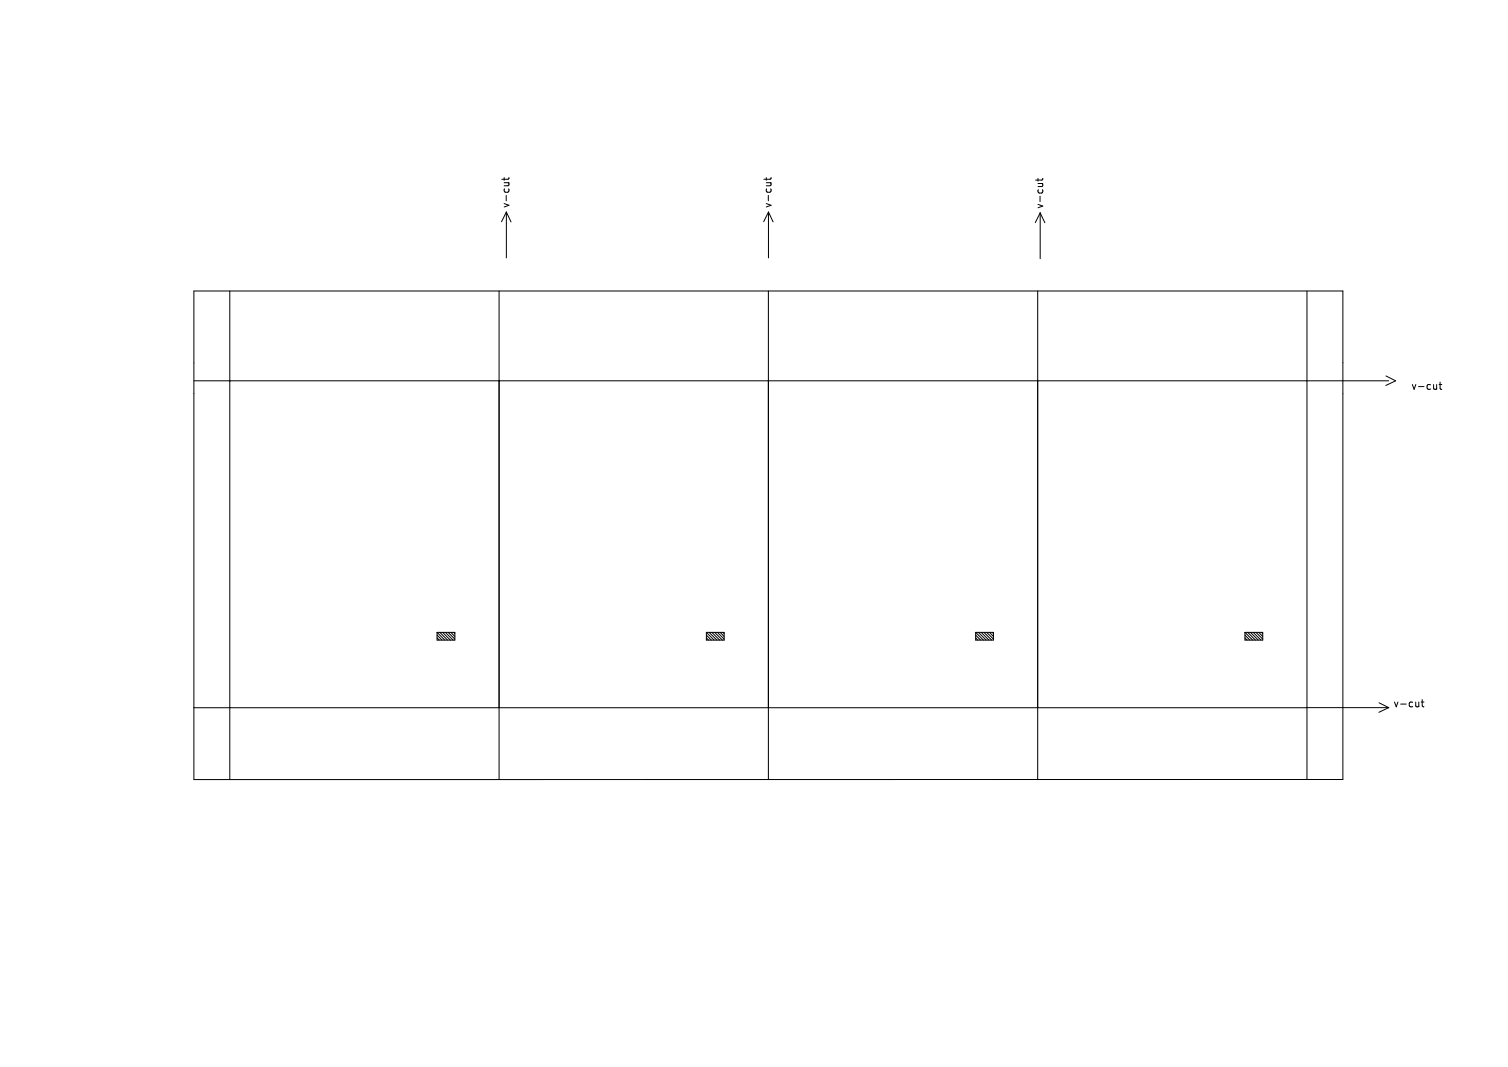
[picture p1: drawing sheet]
<svg xmlns="http://www.w3.org/2000/svg" width="420mm" height="297mm" viewBox="0 0 420 297" stroke-linecap="round" stroke-linejoin="round" font-family="sans-serif">
<defs><g id="words">
<g font-size="2.8">
<text x="142" y="58" transform="rotate(-90 142 58)">v-cut</text>
<text x="215" y="58" transform="rotate(-90 215 58)">v-cut</text>
<text x="290.7" y="58.2" transform="rotate(-90 290.7 58.2)">v-cut</text>
<text x="393" y="108.6">v-cut</text>
<text x="388" y="197">v-cut</text>
</g>
</g></defs>
<g fill="none" stroke="#000" stroke-width=".28">
<path d="M140.4 50.9h1.3M140.4 49.4v.8M141 59l-1.3 2.7M141 59v12.8M141 59l1.3 2.8M141.6 50.9l.1 .2M141.7 49.4l-.2 .5h-1.8M213.4 50.9h1.3M213.4 49.4v.8M214 59l1.3 2.8M214 59v12.8M214 59l-1.3 2.7"/>
<path d="M214.6 50.9l.1 .2M214.7 49.4l-.2 .5h-1.8M289.1 51.1h1.3M289.1 49.7v.7M289.7 59.3v12.7M289.7 59.3l-1.3 2.7M289.7 59.3l1.3 2.7M290.2 51.1l.2 .3M290.4 49.7l-.3 .4h-1.7M54 81h320v136h-320zM64 81v25M139 81v25"/>
<path d="M214 81v25M289 81v25M364 81v25h22.8M54 106h10M64 106h75v91h-75zM139 106h75v91h-75zM214 106h75v91h-75zM289 106h75v91h-75zM386 104.7l2.7 1.3-2.7 1.3M400.1 107v1.4M400.1 108.2l-.3 .2M400.8 107h.8"/>
<path d="M401.1 106.4v1.7l.5 .3M121.7 176h5v2.2h-5zM121.7 176l2.2 2.2M121.7 177.6l.6 .6M121.7 176.8l1.4 1.4M122.5 176l2.1 2.2M123.3 176l2.1 2.2M124 176l2.2 2.2M124.8 176l1.9 1.9M125.6 176l1.1 1.2M126.4 176l.3 .3M196.7 176h5v2.2h-5z"/>
<path d="M196.7 176l2.2 2.2M196.7 177.6l.6 .6M196.7 176.8l1.4 1.4M197.5 176l2.2 2.2M198.3 176l2.1 2.2M199 176l2.2 2.2M199.8 176l1.9 1.9M200.6 176l1.1 1.2M201.4 176l.3 .3M271.7 176h5v2.2h-5zM271.7 176l2.2 2.2M271.7 177.6l.6 .6"/>
<path d="M271.7 176.8l1.4 1.4M272.5 176l2.2 2.2M273.3 176l2.1 2.2M274 176l2.2 2.2M274.8 176l1.9 1.9M275.6 176l1.1 1.2M276.3 176l.4 .3M346.7 176h5v2.2h-5zM346.7 176l2.2 2.2M346.7 177.6l.6 .6M346.7 176.8l1.4 1.4M347.5 176l2.1 2.2"/>
<path d="M348.3 176l2.1 2.2M349 176l2.2 2.2M349.8 176l1.9 1.9M350.6 176l1.1 1.2M351.4 176l.3 .3M54 197h10v20M139 197v20M214 197v20M289 197v20M384.1 195.6l2.7 1.4M386.8 197l-2.8 1.3M386.8 197h-22.8v20"/>
<path d="M395.1 195.4v1.3M395.1 196.6l-.2 .1M395.8 195.4h.8M396.1 194.7v1.8l.5 .2"/>
</g>
<use href="#words"/>
</svg>
